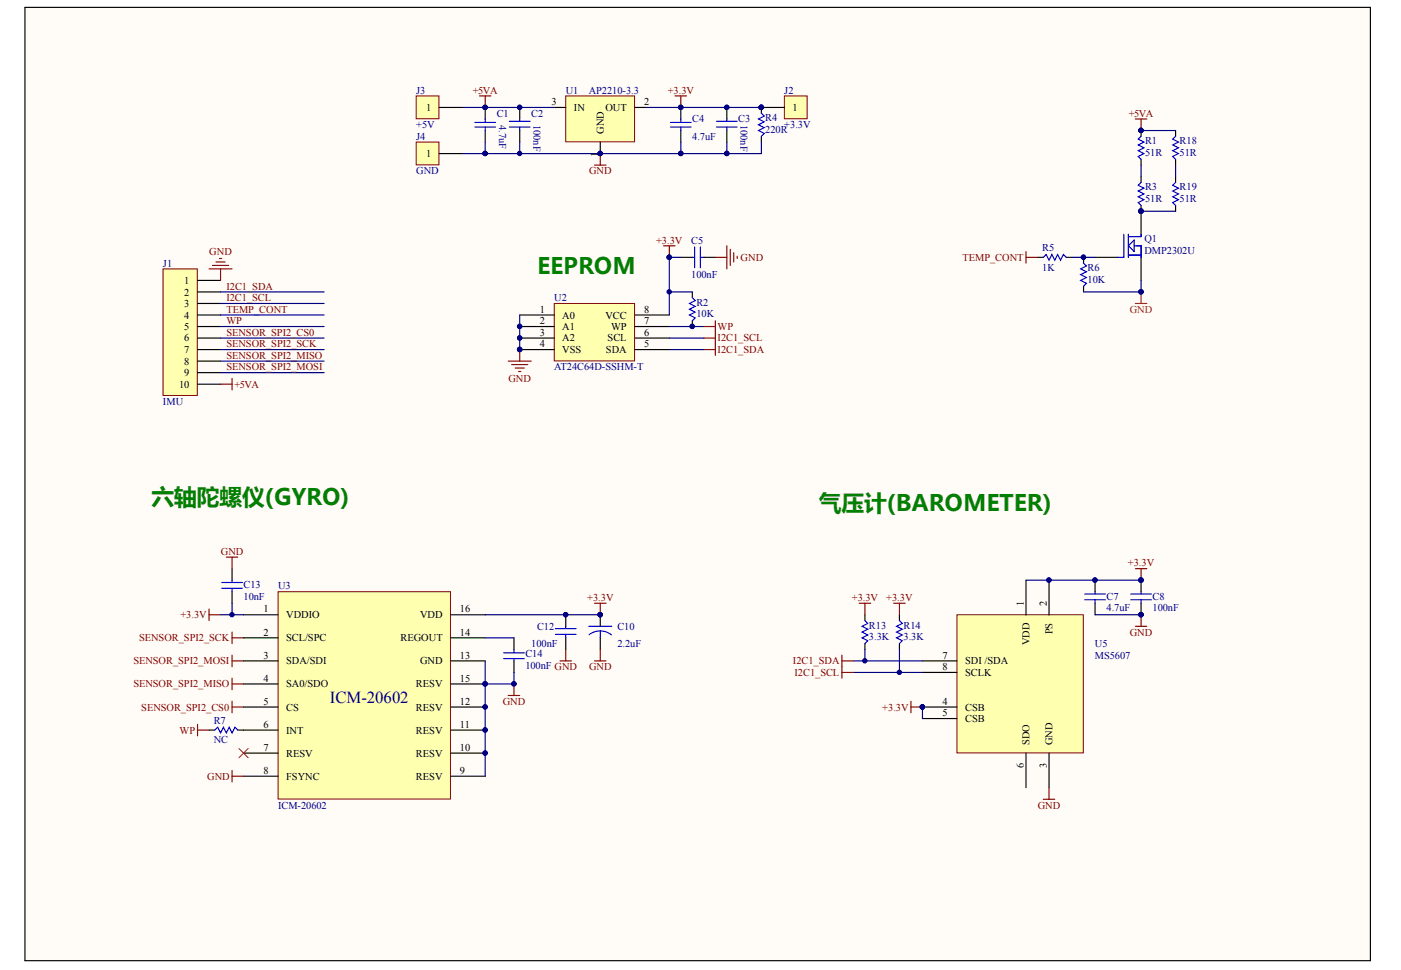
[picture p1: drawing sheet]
<svg xmlns="http://www.w3.org/2000/svg" width="289mm" height="200mm" viewBox="0 0 289 200" stroke-linecap="round" stroke-linejoin="round" font-family="sans-serif">
<defs><g id="words">
<g font-size="4.7" fill="#008000">
<text x="110.8" y="56.6">EEPROM</text>
<text x="31.3" y="104.1">六轴陀螺仪(GYRO)</text>
<text x="168.9" y="105.4">气压计(BAROMETER)</text>
</g>
<text font-size="3.5" fill="#000080" x="68" y="145">ICM-20602</text>
<g font-size="2.1" fill="#000080">
<text x="85.8" y="19.3">J3</text>
<text x="116.7" y="19.3">U1</text>
<text x="121.4" y="19.3">AP2210-3.3</text>
<text x="161.7" y="19.3">J2</text>
<text x="85.8" y="26.5">+5V</text>
<text x="85.8" y="28.8">J4</text>
<text x="102.4" y="24.1">C1</text>
<text x="102.9" y="25.7" transform="rotate(90 102.9 25.7)">4.7uF</text>
<text x="109.6" y="24.1">C2</text>
<text x="110" y="25.7" transform="rotate(90 110 25.7)">100nF</text>
<text x="142.8" y="25.2">C4</text>
<text x="142.8" y="28.8">4.7uF</text>
<text x="152.3" y="25.2">C3</text>
<text x="152.7" y="25.7" transform="rotate(90 152.7 25.7)">100nF</text>
<text x="157.8" y="25">R4</text>
<text x="157.8" y="27.4">220R</text>
<text x="161.7" y="26.5">+3.3V</text>
<text x="236.1" y="29.8">R1</text>
<text x="243.3" y="29.8">R18</text>
<text x="85.8" y="35.9">GND</text>
<text x="236.1" y="32.2">51R</text>
<text x="243.3" y="32.2">51R</text>
<text x="236.1" y="39.3">R3</text>
<text x="236.1" y="41.7">51R</text>
<text x="243.3" y="39.3">R19</text>
<text x="243.3" y="41.7">51R</text>
<text x="142.6" y="50.2">C5</text>
<text x="214.9" y="51.8">R5</text>
<text x="236" y="50">Q1</text>
<text x="236" y="52.4">DMP2302U</text>
<text x="33.6" y="55">J1</text>
<text x="142.6" y="57.4">100nF</text>
<text x="214.9" y="55.8">1K</text>
<text x="224.3" y="55.9">R6</text>
<text x="224.3" y="58.3">10K</text>
<text x="114.3" y="62.1">U2</text>
<text x="143.6" y="63.1">R2</text>
<text x="143.6" y="65.4">10K</text>
<text x="114.3" y="76.4">AT24C64D-SSHM-T</text>
<text x="33.6" y="83.5">IMU</text>
<text x="50.2" y="121.3">C13</text>
<text x="50.2" y="123.7">10nF</text>
<text x="57.4" y="121.5">U3</text>
<text x="228.2" y="123.7">C7</text>
<text x="237.7" y="123.7">C8</text>
<text x="110.8" y="129.9">C12</text>
<text x="127.3" y="129.9">C10</text>
<text x="179.2" y="129.6">R13</text>
<text x="186.3" y="129.6">R14</text>
<text x="228.2" y="126.1">4.7uF</text>
<text x="237.7" y="126.1">100nF</text>
<text x="108.4" y="135.6">C14</text>
<text x="108.4" y="138">100nF GND</text>
<text x="109.6" y="133.5">100nF</text>
<text x="127.3" y="133.5">2.2uF</text>
<text x="179.2" y="132">3.3K</text>
<text x="186.3" y="132">3.3K</text>
<text x="225.8" y="133.5">U5</text>
<text x="225.8" y="135.8">MS5607</text>
<text x="44.1" y="149.3">R7</text>
<text x="44.1" y="153.3">NC</text>
<text x="57.4" y="166.8">ICM-20602</text>
</g>
<g font-size="2.1">
<text x="87.9" y="22.9">1</text>
<text x="113.7" y="21.7">3</text>
<text x="118.3" y="22.9">IN</text>
<text x="124.8" y="22.9">OUT</text>
<text x="132.8" y="21.7">2</text>
<text x="163.4" y="22.9">1</text>
<text x="124.5" y="27.6" transform="rotate(-90 124.5 27.6)">GND</text>
<text x="87.9" y="32.4">1</text>
<text x="123.3" y="32.3" transform="rotate(-90 123.3 32.3)">1</text>
<text x="38" y="58.5">1</text>
<text x="38" y="60.9">2</text>
<text x="38" y="63.3">3</text>
<text x="38" y="65.7">4</text>
<text x="111.3" y="64.5">1</text>
<text x="115.9" y="65.7">A0</text>
<text x="124.8" y="65.7">VCC</text>
<text x="132.8" y="64.5">8</text>
<text x="38" y="68.1">5</text>
<text x="38" y="70.4">6</text>
<text x="111.3" y="66.9">2</text>
<text x="111.3" y="69.2">3</text>
<text x="111.3" y="71.6">4</text>
<text x="115.9" y="68.1">A1</text>
<text x="115.9" y="70.4">A2</text>
<text x="125.3" y="70.4">SCL</text>
<text x="126" y="68.1">WP</text>
<text x="132.8" y="71.6">5</text>
<text x="132.8" y="69.2">6</text>
<text x="132.8" y="66.9">7</text>
<text x="38" y="72.8">7</text>
<text x="38" y="75.2">8</text>
<text x="38" y="77.6">9</text>
<text x="115.9" y="72.8">VSS</text>
<text x="125" y="72.8">SDA</text>
<text x="36.9" y="79.9">10</text>
<text x="211.1" y="124.9" transform="rotate(-90 211.1 124.9)">1</text>
<text x="215.9" y="124.9" transform="rotate(-90 215.9 124.9)">2</text>
<text x="54.4" y="131.1">2</text>
<text x="54.4" y="126.3">1</text>
<text x="59" y="127.5">VDDIO</text>
<text x="86.6" y="127.5">VDD</text>
<text x="94.9" y="131.1">14</text>
<text x="94.9" y="126.3">16</text>
<text x="217" y="130.8" transform="rotate(-90 217 130.8)">PS</text>
<text x="54.4" y="135.8">3</text>
<text x="59" y="132.2">SCL/SPC</text>
<text x="59" y="137">SDA/SDI</text>
<text x="82.6" y="132.2">REGOUT</text>
<text x="86.6" y="137">GND</text>
<text x="94.9" y="135.8">13</text>
<text x="194.4" y="135.8">7</text>
<text x="199" y="137">SDI /SDA</text>
<text x="212.3" y="133.1" transform="rotate(-90 212.3 133.1)">VDD</text>
<text x="54.4" y="140.6">4</text>
<text x="59" y="141.8">SA0/SDO</text>
<text x="85.8" y="141.8">RESV</text>
<text x="94.9" y="140.6">15</text>
<text x="194.4" y="138.2">8</text>
<text x="199" y="139.4">SCLK</text>
<text x="54.4" y="145.3">5</text>
<text x="59" y="146.5">CS</text>
<text x="85.8" y="146.5">RESV</text>
<text x="94.9" y="145.3">12</text>
<text x="194.4" y="145.3">4</text>
<text x="194.4" y="147.7">5</text>
<text x="199" y="146.5">CSB</text>
<text x="199" y="148.9">CSB</text>
<text x="54.4" y="150.1">6</text>
<text x="54.4" y="154.8">7</text>
<text x="59" y="151.3">INT</text>
<text x="85.8" y="151.3">RESV</text>
<text x="94.9" y="154.8">10</text>
<text x="94.9" y="150.1">11</text>
<text x="212.3" y="153.6" transform="rotate(-90 212.3 153.6)">SDO</text>
<text x="217" y="153.6" transform="rotate(-90 217 153.6)">GND</text>
<text x="54.4" y="159.6">8</text>
<text x="59" y="156">RESV</text>
<text x="59" y="160.8">FSYNC</text>
<text x="85.8" y="160.8">RESV</text>
<text x="85.8" y="156">RESV</text>
<text x="94.9" y="159.6">9</text>
<text x="211.1" y="158.3" transform="rotate(-90 211.1 158.3)">6</text>
<text x="215.9" y="158.3" transform="rotate(-90 215.9 158.3)">3</text>
</g>
<g font-size="2.1" fill="#800000">
<text x="97.5" y="19.3">+5VA</text>
<text x="137.7" y="19.3">+3.3V</text>
<text x="232.8" y="24.1">+5VA</text>
<text x="121.5" y="35.9">GND</text>
<text x="43.1" y="52.6">GND</text>
<text x="135.3" y="50.2">+3.3V</text>
<text x="152.7" y="53.8">GND</text>
<text x="198.5" y="53.8">TEMP_CONT</text>
<text x="46.7" y="59.8">I2C1_SDA</text>
<text x="46.7" y="62.1">I2C1_SCL</text>
<text x="46.7" y="64.5">TEMP_CONT</text>
<text x="46.7" y="71.6">SENSOR_SPI2_SCK</text>
<text x="46.7" y="69.2">SENSOR_SPI2_CS0</text>
<text x="46.7" y="66.9">WP</text>
<text x="148" y="70.4">I2C1_SCL</text>
<text x="148" y="68.1">WP</text>
<text x="46.7" y="76.4">SENSOR_SPI2_MOSI</text>
<text x="46.7" y="74">SENSOR_SPI2_MISO</text>
<text x="148" y="72.8">I2C1_SDA</text>
<text x="48.3" y="79.9">+5VA</text>
<text x="104.9" y="78.8">GND</text>
<text x="45.6" y="114.4">GND</text>
<text x="232.6" y="116.8">+3.3V</text>
<text x="121.1" y="123.9">+3.3V</text>
<text x="175.7" y="123.9">+3.3V</text>
<text x="182.8" y="123.9">+3.3V</text>
<text x="37.2" y="127.5">+3.3V</text>
<text x="233" y="131.1">GND</text>
<text x="27.5" y="137">SENSOR_SPI2_MOSI</text>
<text x="28.7" y="132.2">SENSOR_SPI2_SCK</text>
<text x="163.5" y="137">I2C1_SDA</text>
<text x="27.5" y="141.8">SENSOR_SPI2_MISO</text>
<text x="121.5" y="138.2">GND</text>
<text x="163.9" y="139.4">I2C1_SCL</text>
<text x="29.1" y="146.5">SENSOR_SPI2_CS0</text>
<text x="103.7" y="145.3">GND</text>
<text x="182" y="146.5">+3.3V</text>
<text x="37" y="151.3">WP</text>
<text x="42.7" y="160.8">GND</text>
<text x="214" y="166.8">GND</text>
</g>
<text font-size="2.1" fill="#f00" x="233" y="64.5">GND</text>
</g></defs>
<path d="M5.1 1.5h277.5v196.6h-277.5z" fill="#fffcf8"/>
<g fill="none" stroke="#00f" stroke-width=".24">
<path d="M105 26.2h4.3M105 25h4.3M107.2 24.5v.5M107.2 26.2v.7M47.9 119.6v.5M45.7 121.3h4.3M45.7 120.1h4.3M47.9 121.3v.7M103.9 134.6h4.2M103.9 135.8h4.2M106 133.9v.7M106 135.8v.5"/>
<path d="M121.4 129.2h4.8M123.8 130.1l1.4 .3 .9 .5M123.8 130.1l-1 .1-1.3 .7M123.8 130.1v1.4"/>
</g>
<path d="M107.2 22.2v2.3M107.2 26.9v2.4M47.9 117.3v2.3M47.9 122v2.4M106 131.5v2.4M106 136.3v2.4M123.8 126.8v2.4M123.8 131.5v2.4" fill="none" stroke="#000" stroke-width=".24"/>
<g fill="#000080" stroke="#000080" stroke-width=".21">
<circle cx="123.8" cy="126.8" r=".45"/>
<circle cx="106" cy="141" r=".45"/>
<circle cx="107.2" cy="22.1" r=".45"/>
</g>
<path d="M46.7 114.9h2.3M47.9 114.9v2.4M43.1 125.6v2.4M43.1 126.8h2.4M115.5 136.3h2.4M116.7 133.9v2.4M122.6 124.4h2.4M123.8 124.4v2.4M104.8 143.4h2.4M106 141v2.4" fill="none" stroke="#800000" stroke-width=".24"/>
<path d="M100.1 126.8h23.7" fill="none" stroke="#000080" stroke-width=".24"/>
<path d="M116.7 19.8h14.2v9.4h-14.2z" fill="#ffffb0" stroke="#800000" stroke-width=".21"/>
<path d="M100.1 22.2v2.3M100.1 26.9v2.4M114.3 22.2h2.4M123.8 29.3v2.4M130.9 22.2h2.4M140.4 22.2v2.3M140.4 26.9v2.4" fill="none" stroke="#000" stroke-width=".24"/>
<g fill="#000080" stroke="#000080" stroke-width=".21">
<circle cx="123.8" cy="31.6" r=".45"/>
<circle cx="100" cy="22.1" r=".45"/>
<circle cx="140.4" cy="22.1" r=".45"/>
<circle cx="107.2" cy="31.6" r=".45"/>
</g>
<path d="M97.9 26.2h4.3M97.9 25.2h4.3M100.1 24.5v.7M100.1 26.2v.7M138.3 26.2h4.2M138.3 25.2h4.2M140.4 24.5v.7M140.4 26.2v.7" fill="none" stroke="#00f" stroke-width=".24"/>
<path d="M139.2 19.8h2.4M140.4 19.8v2.4" fill="none" stroke="#800000" stroke-width=".24"/>
<path d="M107.2 29.3v2.4" fill="none" stroke="#000080" stroke-width=".24"/>
<path d="M161.8 19.8h4.7v4.7h-4.7z" fill="#ffffb0" stroke="#800000" stroke-width=".21"/>
<path d="M149.9 22.2v2.3M149.9 26.9v2.4M157 22.2h4.8M235.3 36.4v1.2M214 53.1h1.2M219.9 53.1h1.2M223.5 53.1v1.2M223.5 59v1.2M225.8 53.1h4.8M235.3 42.4v5.9M235.3 53.1v4.7" fill="none" stroke="#000" stroke-width=".24"/>
<g fill="#000080" stroke="#000080" stroke-width=".21">
<circle cx="157" cy="22.1" r=".45"/>
<circle cx="149.9" cy="22.1" r=".45"/>
<circle cx="235.3" cy="26.9" r=".45"/>
<circle cx="235.3" cy="43.5" r=".45"/>
<circle cx="223.4" cy="53" r=".45"/>
<circle cx="235.3" cy="60.2" r=".45"/>
</g>
<g fill="none" stroke="#00f" stroke-width=".24">
<path d="M147.8 26.2h4.2M147.8 25h4.2M149.9 24.5v.5M149.9 26.2v.7M235.3 37.6l-.6 .6 1.2 .6-1.2 .6 1.2 .6-1.2 .6 1.2 .6-1.2 .6 .6 .6M215.2 53.1l.5-.6 .6 1.2 .6-1.2 .6 1.2 .6-1.2 .6 1.2 .6-1.2 .6 .6M223.5 54.3l.5 .6-1.1 .5 1.1 .6-1.1 .6 1.1 .6-1.1 .6 1.1 .6-.5 .6M231.8 48.3v4.8h-1.2M232.7 48.3v4.8M232.7 52.6h2.6M233.9 50.7h1.4v2.4M233.9 49.5v2.4l-1.2-1.2z"/>
<path d="M235.3 48.3v.5h-2.6"/>
</g>
<path d="M95.3 22.2h19M133.3 22.2h23.7" fill="none" stroke="#000080" stroke-width=".24"/>
<path d="M234.1 24.5h2.4M235.3 24.5v2.4" fill="none" stroke="#800000" stroke-width=".24"/>
<path d="M234.1 62.6h2.4M235.3 60.2v2.4" fill="none" stroke="#f00" stroke-width=".24"/>
<path d="M197.4 126.8h26v28.5h-26z" fill="#ffffb0" stroke="#800000" stroke-width=".21"/>
<g fill="none" stroke="#000" stroke-width=".24">
<path d="M5.1 1.5h277.5v196.6h-277.5zM235.3 26.9v1.2M235.3 32.9v1.1M211.6 119.6v7.2M216.3 119.6v7.2M225.8 119.6v2.4M235.3 119.6v2.4M178.4 126.8v1.2M178.4 132.7v1.2M185.5 126.8v1.2M185.5 132.7v1.2M190.2 136.3h7.2"/>
<path d="M190.2 138.7h7.2M225.8 124.4v2.4M235.3 124.4v2.4M190.2 145.8h7.2M190.2 148.2h7.2M211.6 155.3v7.1M216.3 155.3v7.1"/>
</g>
<g fill="#000080" stroke="#000080" stroke-width=".21">
<circle cx="216.3" cy="119.6" r=".45"/>
<circle cx="190.2" cy="145.8" r=".45"/>
<circle cx="225.8" cy="119.6" r=".45"/>
<circle cx="235.3" cy="126.8" r=".45"/>
<circle cx="235.3" cy="119.6" r=".45"/>
<circle cx="123.8" cy="31.6" r=".45"/>
<circle cx="235.3" cy="26.9" r=".45"/>
<circle cx="185.5" cy="138.6" r=".45"/>
<circle cx="178.3" cy="136.3" r=".45"/>
</g>
<path d="M235.3 28.1l-.6 .6 1.2 .6-1.2 .6 1.2 .6-1.2 .6 1.2 .6-1.2 .6 .6 .6M178.4 128l.6 .6-1.2 .6 1.2 .5-1.2 .6 1.2 .6-1.2 .6 1.2 .6-.6 .6M185.5 128l.6 .6-1.2 .6 1.2 .5-1.2 .6 1.2 .6-1.2 .6 1.2 .6-.6 .6M223.7 123.7h4.3M223.7 122.5h4.3M225.8 122v.5M225.8 123.7v.7M233.2 123.7h4.3M233.2 122.5h4.3M235.3 122v.5M235.3 123.7v.7" fill="none" stroke="#00f" stroke-width=".24"/>
<g fill="none" stroke="#800000" stroke-width=".24">
<path d="M122.6 34h2.4M123.8 31.7v2.3M211.6 51.9v2.4M211.6 53.1h2.4M234.1 117.3h2.4M235.3 117.3v2.3M177.2 124.4h2.4M178.4 124.4v2.4M184.3 124.4h2.4M185.5 124.4v2.4M234.1 129.2h2.4M235.3 126.8v2.4"/>
<path d="M187.9 144.6v2.4M187.9 145.8h2.3M215.2 164.8h2.3M216.3 162.4v2.4"/>
</g>
<path d="M235.3 34v2.4M211.6 119.6h23.7M176 138.7h14.2M176 136.3h14.2M178.4 133.9v2.4M185.5 133.9v4.8M225.8 126.8h9.5M190.2 145.8v2.4" fill="none" stroke="#000080" stroke-width=".24"/>
<path d="M114.3 62.6h16.6v11.8h-16.6z" fill="#ffffb0" stroke="#800000" stroke-width=".21"/>
<path d="M140.4 53.1h2.4M145.1 53.1h2.4M107.2 65h7.1M107.2 67.3h7.1M107.2 69.7h7.1M107.2 72.1h7.1M130.9 65h7.1M130.9 67.3h7.1M130.9 69.7h7.1M130.9 72.1h7.1M142.8 60.2v1.2M142.8 66.1v1.2" fill="none" stroke="#000" stroke-width=".24"/>
<g fill="#000080" stroke="#000080" stroke-width=".21">
<circle cx="107.2" cy="67.3" r=".45"/>
<circle cx="107.2" cy="69.7" r=".45"/>
<circle cx="107.2" cy="72.1" r=".45"/>
<circle cx="138" cy="53" r=".45"/>
<circle cx="140.4" cy="31.6" r=".45"/>
<circle cx="142.8" cy="67.3" r=".45"/>
<circle cx="138" cy="60.2" r=".45"/>
</g>
<g fill="none" stroke="#800000" stroke-width=".24">
<path d="M136.8 50.7h2.4M138 50.7v2.4M147.5 53.1h2.4M149.9 50.7v4.7M150.6 51.4v3.3M151.3 52.1v1.9M152 52.8v.5M104.8 74.5h4.8M105.5 75.2h3.3M106.2 75.9h1.9M106.9 76.6h.5M107.2 72.1v2.4"/>
<path d="M145.1 72.1h2.4M145.1 69.7h2.4M145.1 67.3h2.4M147.5 66.1v7.2"/>
</g>
<path d="M142.8 53.1h.5M143.3 50.9v4.3M144.4 53.1h.7M144.4 50.9v4.3M142.8 61.4l.6 .6-1.2 .6 1.2 .6-1.2 .6 1.2 .6-1.2 .6 1.2 .6-.6 .5" fill="none" stroke="#00f" stroke-width=".24"/>
<path d="M140.4 29.3v2.4M221.1 53.1h4.7M107.2 65v7.1M138 60.2h4.8M138 67.3h7.1M138 69.7h7.1M138 72.1h7.1" fill="none" stroke="#000080" stroke-width=".24"/>
<path d="M85.8 19.8h4.7v4.7h-4.7z" fill="#ffffb0" stroke="#800000" stroke-width=".21"/>
<path d="M90.6 22.2h4.7" fill="none" stroke="#000" stroke-width=".24"/>
<path d="M235.3 57.8v2.4h-11.8" fill="none" stroke="#000080" stroke-width=".24"/>
<circle cx="235.3" cy="60.2" r=".45" fill="#000080" stroke="#000080" stroke-width=".21"/>
<path d="M85.8 29.3h4.7v4.7h-4.7z" fill="#ffffb0" stroke="#800000" stroke-width=".21"/>
<path d="M90.6 31.7h4.7M242.4 26.9v1.2M242.4 32.9v1.1M242.4 36.4v1.2M242.4 42.4v1.2M116.7 126.8v2.4M116.7 131.5v2.4" fill="none" stroke="#000" stroke-width=".24"/>
<path d="M95.3 31.7h4.8M235.3 26.9h7.1M242.4 34v2.4M235.3 43.6h7.1" fill="none" stroke="#000080" stroke-width=".24"/>
<g fill="#000080" stroke="#000080" stroke-width=".21">
<circle cx="100" cy="31.6" r=".45"/>
<circle cx="116.6" cy="126.8" r=".45"/>
<circle cx="235.3" cy="43.5" r=".45"/>
<circle cx="235.3" cy="26.9" r=".45"/>
</g>
<path d="M242.4 37.6l-.6 .6 1.2 .6-1.2 .6 1.2 .6-1.2 .6 1.2 .6-1.2 .6 .6 .6M242.4 28.1l-.6 .6 1.2 .6-1.2 .6 1.2 .6-1.2 .6 1.2 .6-1.2 .6 .6 .6M114.5 130.8h4.3M114.5 129.6h4.3M116.7 129.2v.4M116.7 130.8v.7" fill="none" stroke="#00f" stroke-width=".24"/>
<path d="M122.6 136.3h2.4M123.8 133.9v2.4" fill="none" stroke="#800000" stroke-width=".24"/>
<path d="M33.6 55.4h7.1v26.2h-7.1z" fill="#ffffb0" stroke="#800000" stroke-width=".21"/>
<path d="M157 22.2v1.1M157 28.1v1.2M40.7 57.8h4.8M40.7 60.2h4.8M40.7 62.6h4.8M40.7 65h4.8M40.7 67.3h4.8M40.7 69.7h4.8M40.7 72.1h4.8M40.7 74.5h4.8M40.7 76.8h4.8M40.7 79.2h4.8" fill="none" stroke="#000" stroke-width=".24"/>
<path d="M100.1 29.3v2.4h49.8M149.9 29.3v2.4M157 29.3v2.4h-7.1M45.5 60.2h21.3M45.5 67.3h21.3M45.5 69.7h21.3M45.5 72.1h21.3M45.5 74.5h21.3M45.5 76.8h21.3M45.5 62.6h21.3M45.5 65h21.3" fill="none" stroke="#000080" stroke-width=".24"/>
<g fill="none" stroke="#800000" stroke-width=".24">
<path d="M98.9 19.8h2.3M100.1 19.8v2.4M43.1 55.4h4.8M43.8 54.7h3.3M44.5 54h1.9M45.2 53.3h.5M45.5 55.4v2.4M45.5 79.2h2.4M47.9 78v2.4M47.9 130.3v2.4M47.9 135.1v2.4M47.9 139.9v2.3"/>
<path d="M47.9 136.3h2.3M47.9 131.5h2.3M173.6 135.1v4.8M173.6 136.3h2.4M173.6 138.7h2.4M40.7 149.4v2.3M40.7 150.6h2.4M47.9 144.6v2.4M47.9 145.8h2.3M47.9 141h2.3"/>
</g>
<g fill="#000080" stroke="#000080" stroke-width=".21">
<circle cx="140.4" cy="31.6" r=".45"/>
<circle cx="100" cy="31.6" r=".45"/>
<circle cx="157" cy="22.1" r=".45"/>
<circle cx="149.9" cy="31.6" r=".45"/>
<circle cx="100" cy="22.1" r=".45"/>
</g>
<path d="M157 23.3l.6 .6-1.2 .6 1.2 .6-1.2 .6 1.2 .6-1.2 .6 1.2 .6-.6 .6" fill="none" stroke="#00f" stroke-width=".24"/>
<path d="M57.4 122h35.5v42.8h-35.5z" fill="#ffffb0" stroke="#800000" stroke-width=".21"/>
<g fill="none" stroke="#000" stroke-width=".24">
<path d="M50.2 131.5h7.2M50.2 136.3h7.2M50.2 126.8h7.2M92.9 131.5h7.2M92.9 136.3h7.2M92.9 126.8h7.2M43.1 150.6h1.2M49 150.6h8.4M50.2 145.8h7.2M50.2 141h7.2M50.2 155.3h7.2M92.9 145.8h7.2"/>
<path d="M92.9 141h7.2M92.9 150.6h7.2M92.9 155.3h7.2M50.2 160.1h7.2M92.9 160.1h7.2"/>
</g>
<g fill="#000080" stroke="#000080" stroke-width=".21">
<circle cx="100" cy="155.3" r=".45"/>
<circle cx="100" cy="150.5" r=".45"/>
<circle cx="100" cy="145.8" r=".45"/>
<circle cx="100" cy="141" r=".45"/>
<circle cx="47.8" cy="126.8" r=".45"/>
<circle cx="138" cy="53" r=".45"/>
<circle cx="106" cy="141" r=".45"/>
</g>
<path d="M49.3 154.4l1.9 1.9M51.2 154.4l-1.9 1.9" fill="none" stroke="#f00" stroke-width=".21"/>
<path d="M140.4 53.1h-2.4v11.9M45.5 126.8h4.7M47.9 124.4v2.4M100.1 131.5h5.9M100.1 136.3v23.8M106 138.7v2.3h-5.9" fill="none" stroke="#000080" stroke-width=".24"/>
<path d="M47.9 158.9v2.4M47.9 160.1h2.3" fill="none" stroke="#800000" stroke-width=".24"/>
<path d="M44.3 150.6l.6-.6 .6 1.1 .6-1.1 .6 1.1 .6-1.1 .6 1.1 .6-1.1 .5 .6" fill="none" stroke="#00f" stroke-width=".24"/>
<use href="#words"/>
</svg>
